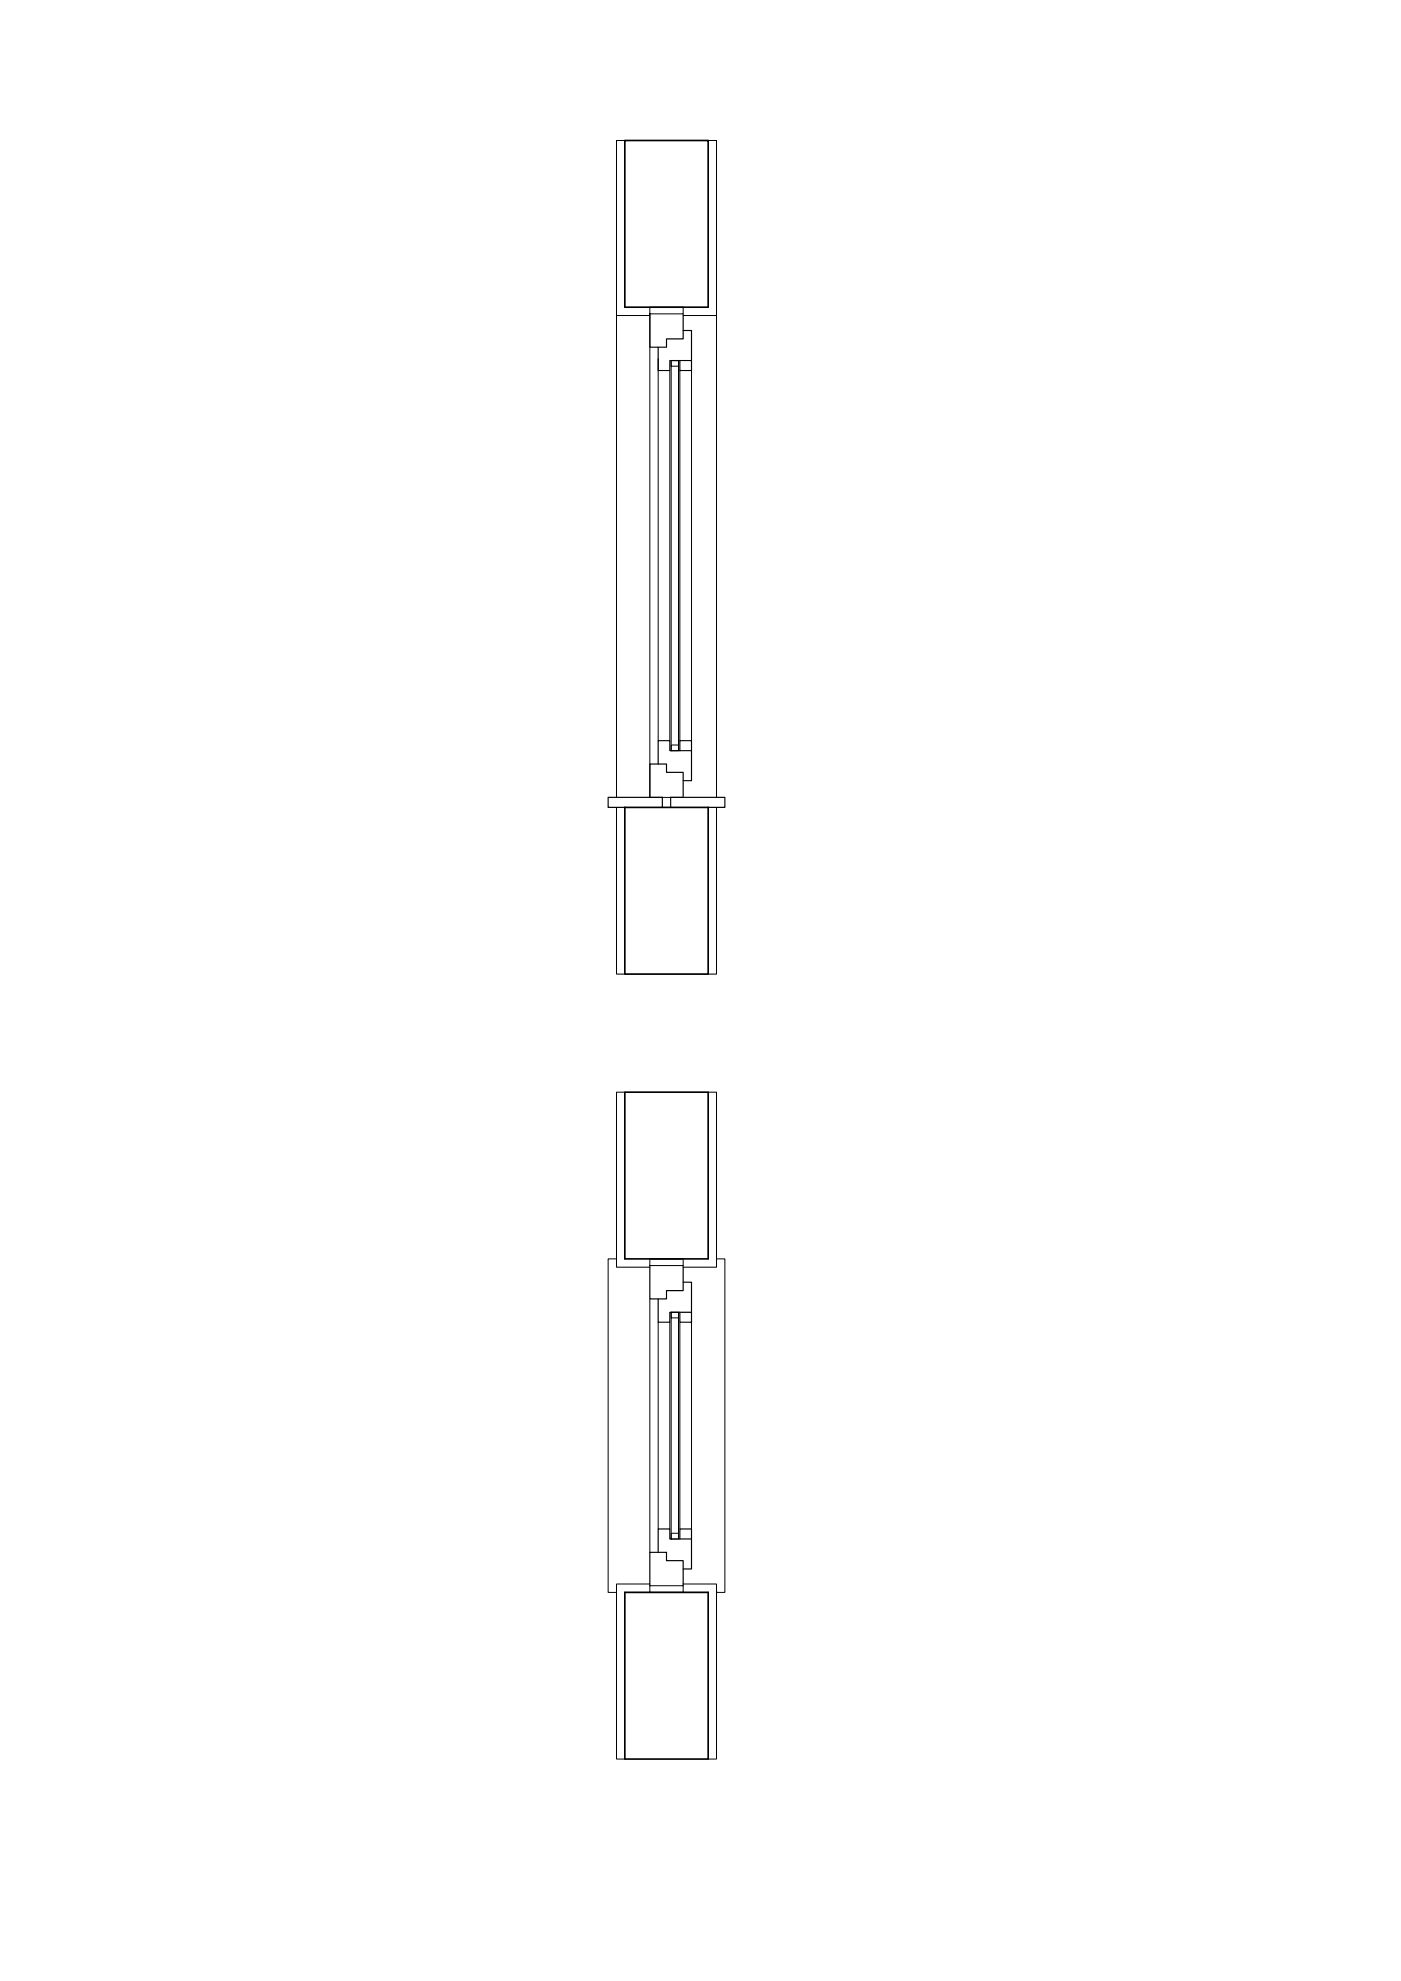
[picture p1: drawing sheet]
<svg xmlns="http://www.w3.org/2000/svg" width="420mm" height="594mm" viewBox="0 0 420 594" stroke-linecap="round" stroke-linejoin="round" font-family="sans-serif">
<!-- layer: muro -->
<path d="M187.4 42.1h25v50h-25zM187.4 242.1h25v50h-25zM187.4 327.5h25v50h-25zM187.4 477.5h25v50h-25z" fill="none" stroke="#000" stroke-width=".5"/>
<!-- layer: Layer1 -->
<path d="M184.9 94.6v144.5M194.9 94.1v145h10M214.9 94.6v144.5M197.4 107.6v114.5M207.4 111.1v111M184.9 377.5h-2.5v100h2.5M214.9 377.5h2.5v100h-2.5M194.9 389.5v76M197.4 396.5v62M207.4 393.5v68" fill="none" stroke="#000" stroke-width=".3"/>
<!-- layer: davanzalec 2 -->
<path d="M187.4 242.1h-5v-3h16.2v3M201.1 242.1v-3h16.3v3h-5" fill="none" stroke="#000" stroke-width=".35"/>
<!-- layer: controtelaio -->
<path d="M194.9 92.1h10v2h-10zM194.9 377.5h10v2h-10zM194.9 475.5h10v2h-10z" fill="none" stroke="#000" stroke-width=".3"/>
<!-- layer: telaio -->
<path d="M194.9 94.1v10h5v-2.5h5v-7.5M204.9 99.1h2.5v9h-6.5v3h-3.5v-7M203.9 108.1v3h3.5v-3M194.9 239.1v-10h5v2.5h5v7.5M197.4 229.1v-7h3.5v3h6.5v9h-2.5M203.9 225.1v-3h3.5v3M194.9 379.5v10h5v-2.5h5v-7.5M203.9 393.5v3h3.5v-3M204.9 384.5h2.5v9h-6.5v3h-3.5v-7M194.9 475.5v-10h5v2.5h5v7.5M197.4 465.5v-7h3.5v3h6.5v9h-2.5M203.9 461.5v-3h3.5v3" fill="none" stroke="#000" stroke-width=".35"/>
<!-- layer: vetro -->
<g fill="none" stroke="#000" stroke-width=".3">
<path d="M187.4 42.1h-2.5v52.5h10M212.4 42.1h2.5v52.5h-10M200.9 111.1v111M201.3 108.1h2.2v1.7h-2.2zM201.3 108.1v117M203.5 108.1v117M203.9 111.1v111M201.3 223.4h2.2v1.7h-2.2zM184.9 242.1v50h2.5M214.9 242.1v50h-2.5M187.4 327.5h-2.5v52.5h10M212.4 327.5h2.5v52.5h-10"/>
<path d="M200.9 396.5v62M201.3 393.5h2.2v1.7h-2.2zM201.3 393.5v68M203.5 393.5v68M203.9 396.5v62M201.3 459.8h2.2v1.7h-2.2zM194.9 475h-10v52.5h2.5M204.9 475h10v52.5h-2.5"/>
</g>
</svg>
